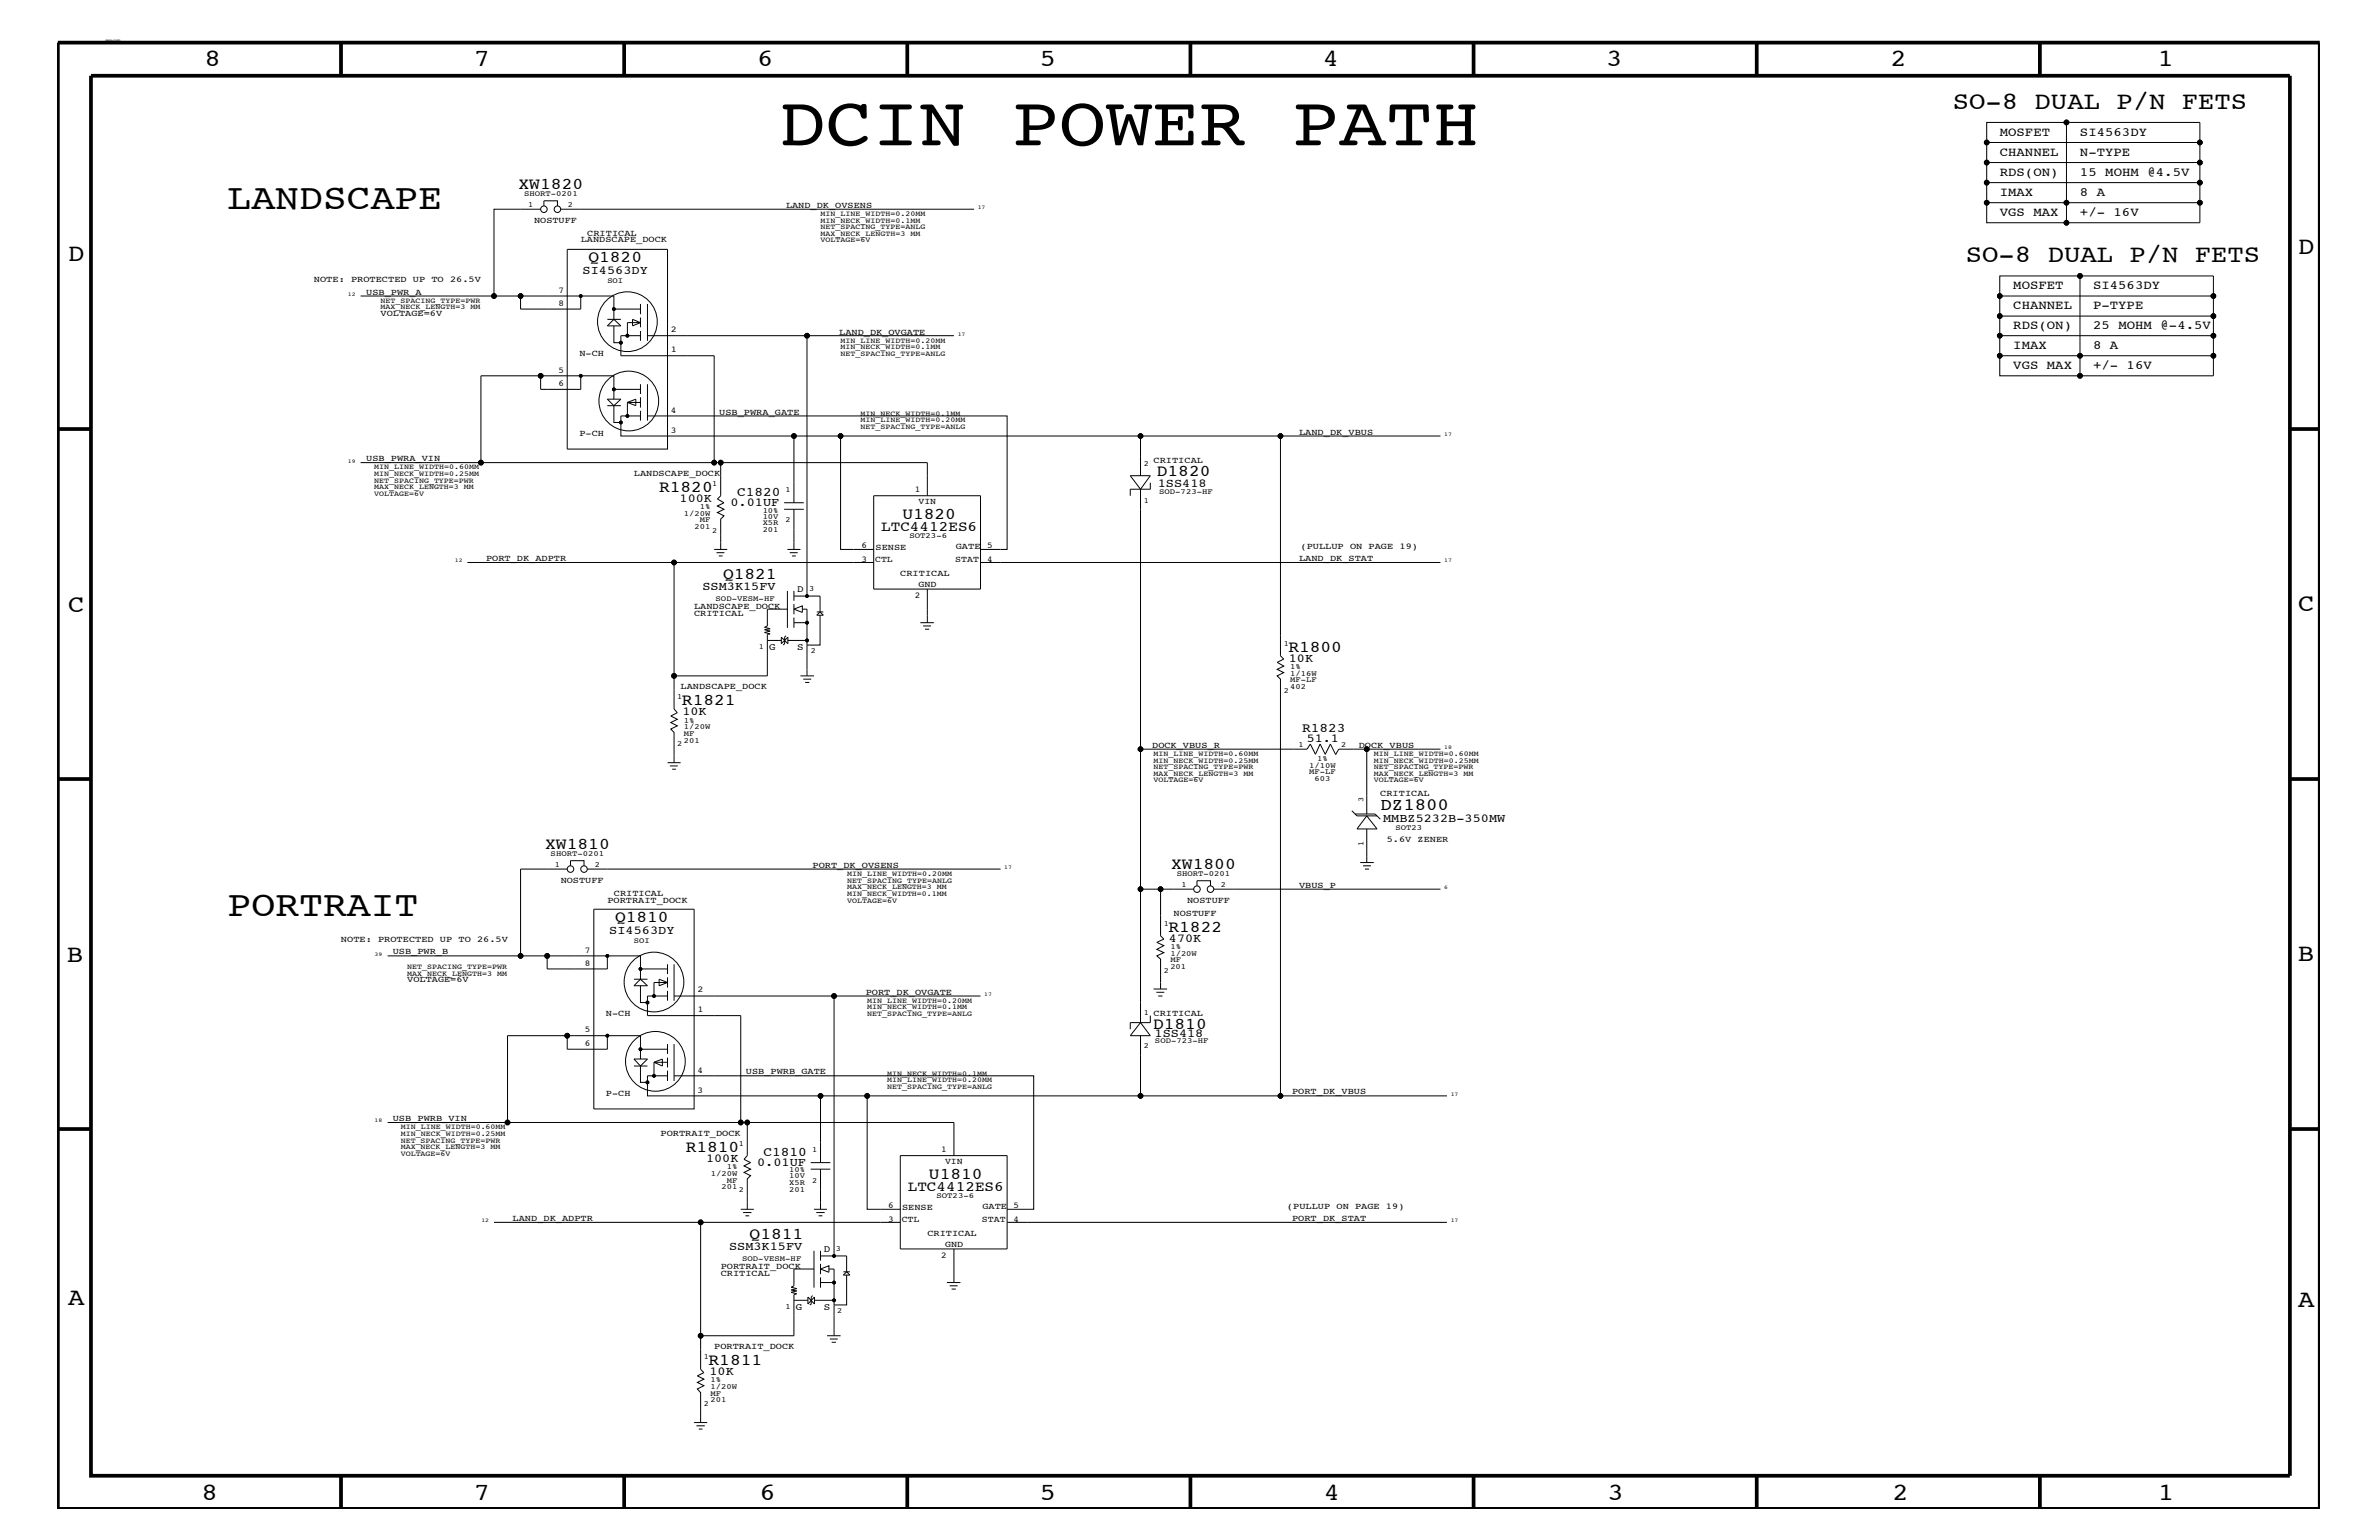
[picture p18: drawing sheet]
<svg xmlns="http://www.w3.org/2000/svg" width="432mm" height="279mm" viewBox="0 0 432 279" stroke-linecap="round" stroke-linejoin="round" font-family="sans-serif">
<defs><g id="words">
<text font-size="12.8" x="141.4" y="26.4">DCIN POWER PATH</text>
<g font-size="6.5">
<text x="41.3" y="38">LANDSCAPE</text>
<text x="41.3" y="166.1">PORTRAIT</text>
</g>
<g font-size="4.5">
<text x="37.1" y="12">8</text>
<text x="86" y="12">7</text>
<text x="137.4" y="12">6</text>
<text x="188.7" y="12">5</text>
<text x="240.1" y="12">4</text>
<text x="291.5" y="12">3</text>
<text x="343.2" y="12">2</text>
<text x="391.6" y="12">1</text>
<text x="354.5" y="19.8">SO-8 DUAL P/N FETS</text>
<text x="12.4" y="47.3">D</text>
<text x="356.8" y="47.6">SO-8 DUAL P/N FETS</text>
<text x="417.2" y="46.2">D</text>
<text x="12.4" y="111">C</text>
<text x="417.2" y="110.8">C</text>
<text x="12.1" y="174.5">B</text>
<text x="417.1" y="174.4">B</text>
<text x="12.4" y="236.8">A</text>
<text x="417.2" y="237.2">A</text>
<text x="36.6" y="272.1">8</text>
<text x="86" y="272.1">7</text>
<text x="137.8" y="272.1">6</text>
<text x="188.7" y="272.1">5</text>
<text x="240.3" y="272.1">4</text>
<text x="291.8" y="272.1">3</text>
<text x="343.5" y="272.1">2</text>
<text x="391.7" y="272.1">1</text>
</g>
<text font-size="3.1" x="250.6" y="146.9">DZ1800</text>
<g font-size="3">
<text x="94.1" y="34.2">XW1820</text>
<text x="106.8" y="47.6">Q1820</text>
<text x="119.6" y="89.3">R1820</text>
<text x="210" y="86.3">D1820</text>
<text x="163.8" y="94.2">U1820</text>
<text x="131.2" y="105.1">Q1821</text>
<text x="233.8" y="118.3">R1800</text>
<text x="123.8" y="128">R1821</text>
<text x="98.9" y="154">XW1810</text>
<text x="212.6" y="157.6">XW1800</text>
<text x="111.6" y="167.3">Q1810</text>
<text x="212.1" y="169">R1822</text>
<text x="209.3" y="186.7">D1810</text>
<text x="124.5" y="209">R1810</text>
<text x="168.6" y="213.9">U1810</text>
<text x="136.1" y="224.8">Q1811</text>
<text x="128.6" y="247.7">R1811</text>
</g>
<g font-size="2.6">
<text x="159.9" y="96.3">LTC4412ES6</text>
<text x="164.8" y="216">LTC4412ES6</text>
</g>
<g font-size="2.4">
<text x="133.8" y="89.9">C1820</text>
<text x="236.3" y="132.9">R1823</text>
<text x="138.6" y="209.7">C1810</text>
</g>
<g font-size="2.3">
<text x="363" y="28.3">CHANNEL</text>
<text x="363" y="24.7">MOSFET</text>
<text x="377.5" y="28.3">N-TYPE</text>
<text x="377.5" y="24.7">SI4563DY</text>
<text x="363" y="31.9">RDS(ON)</text>
<text x="363" y="35.5">IMAX</text>
<text x="377.5" y="35.5">8 A</text>
<text x="377.5" y="31.9">15 MOHM @4.5V</text>
<text x="363" y="39.1">VGS MAX</text>
<text x="377.5" y="39.1">+/- 16V</text>
<text x="365.4" y="52.4">MOSFET</text>
<text x="379.9" y="52.4">SI4563DY</text>
<text x="365.4" y="56.1">CHANNEL</text>
<text x="365.4" y="59.7">RDS(ON)</text>
<text x="379.9" y="59.7">25 MOHM @-4.5V</text>
<text x="379.9" y="56.1">P-TYPE</text>
<text x="365.4" y="63.4">IMAX</text>
<text x="379.9" y="63.4">8 A</text>
<text x="365.4" y="67">VGS MAX</text>
<text x="379.9" y="67">+/- 16V</text>
</g>
<g font-size="2.2">
<text x="105.7" y="49.7">SI4563DY</text>
<text x="210.1" y="88.3">1SS418</text>
<text x="123.4" y="91">100K</text>
<text x="132.6" y="91.8">0.01UF</text>
<text x="127.5" y="107">SSM3K15FV</text>
<text x="233.9" y="120.1">10K</text>
<text x="123.9" y="129.7">10K</text>
<text x="237.2" y="134.6">51.1</text>
<text x="251" y="149.2">MMBZ5232B-350MW</text>
<text x="110.6" y="169.4">SI4563DY</text>
<text x="212.2" y="170.9">470K</text>
<text x="209.5" y="188.2">1SS418</text>
<text x="128.2" y="210.8">100K</text>
<text x="137.4" y="211.5">0.01UF</text>
<text x="132.3" y="226.8">SSM3K15FV</text>
<text x="128.8" y="249.5">10K</text>
</g>
<g font-size="1.8">
<text x="144.7" y="107.4">D</text>
<text x="139.6" y="117.9">G</text>
<text x="144.7" y="117.9">S</text>
<text x="149.5" y="227.1">D</text>
<text x="144.4" y="237.6">G</text>
<text x="149.5" y="237.6">S</text>
</g>
<g font-size="1.6">
<text x="96.9" y="40.4">NOSTUFF</text>
<text x="142.7" y="37.7">LAND_DK_OVSENS</text>
<text x="105.4" y="44">LANDSCAPE_DOCK</text>
<text x="106.6" y="42.8">CRITICAL</text>
<text x="57" y="51.3">NOTE: PROTECTED UP TO 26.5V</text>
<text x="66.5" y="53.5">USB_PWR_A</text>
<text x="101.3" y="53.1">7</text>
<text x="69.1" y="57.3">VOLTAGE=6V</text>
<text x="101.3" y="55.5">8</text>
<text x="105.2" y="64.5">N-CH</text>
<text x="121.8" y="60.3">2</text>
<text x="121.8" y="64">1</text>
<text x="152.3" y="60.7">LAND_DK_OVGATE</text>
<text x="101.3" y="67.6">5</text>
<text x="101.3" y="70">6</text>
<text x="121.8" y="74.9">4</text>
<text x="130.6" y="75.2">USB_PWRA_GATE</text>
<text x="66.5" y="83.7">USB_PWRA_VIN</text>
<text x="105.2" y="79.1">P-CH</text>
<text x="121.8" y="78.5">3</text>
<text x="209.4" y="83.9">CRITICAL</text>
<text x="235.8" y="78.9">LAND_DK_VBUS</text>
<text x="115.1" y="86.3">LANDSCAPE_DOCK</text>
<text x="166" y="89.3">1</text>
<text x="166.7" y="91.4">VIN</text>
<text x="88.2" y="101.8">PORT_DK_ADPTR</text>
<text x="156.4" y="99.5">6</text>
<text x="156.4" y="102">3</text>
<text x="158.9" y="99.8">SENSE</text>
<text x="173.5" y="99.7">GATE</text>
<text x="179.2" y="102">4</text>
<text x="179.2" y="99.5">5</text>
<text x="235.8" y="101.8">LAND_DK_STAT</text>
<text x="236.1" y="99.7">(PULLUP ON PAGE 19)</text>
<text x="158.8" y="102.1">CTL</text>
<text x="163.4" y="104.5">CRITICAL</text>
<text x="166.7" y="106.5">GND</text>
<text x="173.4" y="102.1">STAT</text>
<text x="126" y="111.7">CRITICAL</text>
<text x="126" y="110.5">LANDSCAPE_DOCK</text>
<text x="166" y="108.6">2</text>
<text x="123.5" y="125.1">LANDSCAPE_DOCK</text>
<text x="209.1" y="135.7">DOCK_VBUS_R</text>
<text x="246.6" y="135.7">DOCK_VBUS</text>
<text x="250.5" y="144.4">CRITICAL</text>
<text x="251.7" y="152.9">5.6V ZENER</text>
<text x="101.8" y="160.1">NOSTUFF</text>
<text x="147.5" y="157.4">PORT_DK_OVSENS</text>
<text x="235.8" y="161.1">VBUS_P</text>
<text x="110.2" y="163.8">PORTRAIT_DOCK</text>
<text x="111.4" y="162.5">CRITICAL</text>
<text x="213" y="166.1">NOSTUFF</text>
<text x="215.5" y="163.8">NOSTUFF</text>
<text x="61.9" y="171">NOTE: PROTECTED UP TO 26.5V</text>
<text x="71.3" y="173.2">USB_PWR_B</text>
<text x="106.2" y="172.8">7</text>
<text x="73.9" y="178.3">VOLTAGE=6V</text>
<text x="106.2" y="175.2">8</text>
<text x="110" y="184.3">N-CH</text>
<text x="126.6" y="180">2</text>
<text x="126.6" y="183.7">1</text>
<text x="157.1" y="180.5">PORT_DK_OVGATE</text>
<text x="106.2" y="187.3">5</text>
<text x="106.2" y="189.8">6</text>
<text x="126.6" y="194.6">4</text>
<text x="135.4" y="194.9">USB_PWRB_GATE</text>
<text x="71.3" y="203.4">USB_PWRB_VIN</text>
<text x="110" y="198.8">P-CH</text>
<text x="126.6" y="198.2">3</text>
<text x="234.5" y="198.6">PORT_DK_VBUS</text>
<text x="119.9" y="206.1">PORTRAIT_DOCK</text>
<text x="170.9" y="209">1</text>
<text x="171.5" y="211.2">VIN</text>
<text x="93" y="221.5">LAND_DK_ADPTR</text>
<text x="161.2" y="219.2">6</text>
<text x="161.2" y="221.7">3</text>
<text x="163.7" y="221.8">CTL</text>
<text x="163.7" y="219.5">SENSE</text>
<text x="178.2" y="221.8">STAT</text>
<text x="178.3" y="219.4">GATE</text>
<text x="184" y="221.7">4</text>
<text x="184" y="219.2">5</text>
<text x="233.6" y="219.4">(PULLUP ON PAGE 19)</text>
<text x="234.5" y="221.5">PORT_DK_STAT</text>
<text x="168.3" y="224.2">CRITICAL</text>
<text x="171.5" y="226.2">GND</text>
<text x="130.8" y="231.5">CRITICAL</text>
<text x="130.8" y="230.2">PORTRAIT_DOCK</text>
<text x="170.9" y="228.3">2</text>
<text x="129.6" y="244.8">PORTRAIT_DOCK</text>
</g>
<g font-size="1.4">
<text x="95.1" y="35.5">SHORT-0201</text>
<text x="95.9" y="37.6">1</text>
<text x="103.1" y="37.6">2</text>
<text x="148.9" y="41.6">NET_SPACING_TYPE=ANLG</text>
<text x="148.9" y="39.1">MIN_LINE_WIDTH=0.20MM</text>
<text x="148.9" y="40.4">MIN_NECK_WIDTH=0.1MM</text>
<text x="148.9" y="42.8">MAX_NECK_LENGTH=3 MM</text>
<text x="148.9" y="44">VOLTAGE=6V</text>
<text x="110.2" y="51.4">SOI</text>
<text x="69.1" y="54.9">NET_SPACING_TYPE=PWR</text>
<text x="69.1" y="56.1">MAX_NECK_LENGTH=3 MM</text>
<text x="152.6" y="63.4">MIN_NECK_WIDTH=0.1MM</text>
<text x="152.6" y="64.5">NET_SPACING_TYPE=ANLG</text>
<text x="152.6" y="62.2">MIN_LINE_WIDTH=0.20MM</text>
<text x="156.2" y="75.5">MIN_NECK_WIDTH=0.1MM</text>
<text x="156.2" y="76.7">MIN_LINE_WIDTH=0.20MM</text>
<text x="156.2" y="77.8">NET_SPACING_TYPE=ANLG</text>
<text x="67.9" y="88.8">MAX_NECK_LENGTH=3 MM</text>
<text x="67.9" y="89.9">VOLTAGE=6V</text>
<text x="67.9" y="87.6">NET_SPACING_TYPE=PWR</text>
<text x="67.9" y="85.1">MIN_LINE_WIDTH=0.60MM</text>
<text x="67.9" y="86.3">MIN_NECK_WIDTH=0.25MM</text>
<text x="129.3" y="88.2">1</text>
<text x="142.6" y="89.4">1</text>
<text x="207.6" y="84.5">2</text>
<text x="210.4" y="89.7">SOD-723-HF</text>
<text x="124.1" y="93.6">1/20W</text>
<text x="127" y="92.4">1%</text>
<text x="127" y="94.8">MF</text>
<text x="138.4" y="93">10%</text>
<text x="138.4" y="95.3">X5R</text>
<text x="138.4" y="94.1">10V</text>
<text x="142.6" y="94.8">2</text>
<text x="207.6" y="91.2">1</text>
<text x="126.1" y="96">201</text>
<text x="129.3" y="96.6">2</text>
<text x="138.4" y="96.5">201</text>
<text x="165.1" y="97.6">SOT23-6</text>
<text x="146.9" y="107.3">3</text>
<text x="129.9" y="109">SOD-VESM-HF</text>
<text x="137.8" y="117.8">1</text>
<text x="147.1" y="118.5">2</text>
<text x="233" y="117.2">1</text>
<text x="233" y="125.7">2</text>
<text x="234.2" y="125.1">402</text>
<text x="234.2" y="121.4">1%</text>
<text x="234.2" y="123.8">MF-LF</text>
<text x="234.2" y="122.6">1/16W</text>
<text x="122.9" y="126.9">1</text>
<text x="124.1" y="131.1">1%</text>
<text x="122.9" y="135.3">2</text>
<text x="124.1" y="133.5">MF</text>
<text x="124.1" y="132.3">1/20W</text>
<text x="124.1" y="134.7">201</text>
<text x="209.4" y="137.1">MIN_LINE_WIDTH=0.60MM</text>
<text x="235.7" y="135.6">1</text>
<text x="243.4" y="135.6">2</text>
<text x="249.3" y="137.1">MIN_LINE_WIDTH=0.60MM</text>
<text x="209.4" y="138.4">MIN_NECK_WIDTH=0.25MM</text>
<text x="209.4" y="141.9">VOLTAGE=6V</text>
<text x="209.4" y="140.7">MAX_NECK_LENGTH=3 MM</text>
<text x="209.4" y="139.6">NET_SPACING_TYPE=PWR</text>
<text x="237.6" y="139.3">1/10W</text>
<text x="237.6" y="140.5">MF-LF</text>
<text x="238.6" y="141.8">603</text>
<text x="239.1" y="138.1">1%</text>
<text x="249.3" y="139.6">NET_SPACING_TYPE=PWR</text>
<text x="249.3" y="140.7">MAX_NECK_LENGTH=3 MM</text>
<text x="249.3" y="141.9">VOLTAGE=6V</text>
<text x="249.3" y="138.4">MIN_NECK_WIDTH=0.25MM</text>
<text x="247.5" y="145.6" transform="rotate(-90 247.5 145.6)">3</text>
<text x="99.9" y="155.3">SHORT-0201</text>
<text x="247.5" y="153.4" transform="rotate(-90 247.5 153.4)">1</text>
<text x="253.3" y="150.7">SOT23</text>
<text x="100.7" y="157.3">1</text>
<text x="108" y="157.3">2</text>
<text x="153.8" y="161.3">MAX_NECK_LENGTH=3 MM</text>
<text x="153.8" y="160.1">NET_SPACING_TYPE=ANLG</text>
<text x="153.8" y="158.9">MIN_LINE_WIDTH=0.20MM</text>
<text x="213.6" y="158.9">SHORT-0201</text>
<text x="214.4" y="161">1</text>
<text x="221.6" y="161">2</text>
<text x="153.8" y="162.5">MIN_NECK_WIDTH=0.1MM</text>
<text x="153.8" y="163.8">VOLTAGE=6V</text>
<text x="115.1" y="171.1">SOI</text>
<text x="211.2" y="168">1</text>
<text x="212.4" y="173.4">1/20W</text>
<text x="212.4" y="172.2">1%</text>
<text x="73.9" y="175.8">NET_SPACING_TYPE=PWR</text>
<text x="73.9" y="177.1">MAX_NECK_LENGTH=3 MM</text>
<text x="211.2" y="176.5">2</text>
<text x="212.4" y="174.6">MF</text>
<text x="212.4" y="175.8">201</text>
<text x="157.4" y="184.3">NET_SPACING_TYPE=ANLG</text>
<text x="157.4" y="181.9">MIN_LINE_WIDTH=0.20MM</text>
<text x="157.4" y="183.1">MIN_NECK_WIDTH=0.1MM</text>
<text x="207.6" y="184.1">1 CRITICAL</text>
<text x="207.6" y="190.1">2</text>
<text x="209.6" y="189.3">SOD-723-HF</text>
<text x="161" y="196.4">MIN_LINE_WIDTH=0.20MM</text>
<text x="161" y="197.6">NET_SPACING_TYPE=ANLG</text>
<text x="161" y="195.2">MIN_NECK_WIDTH=0.1MM</text>
<text x="72.7" y="204.8">MIN_LINE_WIDTH=0.60MM</text>
<text x="72.7" y="206.1">MIN_NECK_WIDTH=0.25MM</text>
<text x="72.7" y="207.3">NET_SPACING_TYPE=PWR</text>
<text x="72.7" y="208.5">MAX_NECK_LENGTH=3 MM</text>
<text x="72.7" y="209.7">VOLTAGE=6V</text>
<text x="134.1" y="207.9">1</text>
<text x="147.4" y="209.1">1</text>
<text x="129" y="213.3">1/20W</text>
<text x="131" y="215.8">201</text>
<text x="131.9" y="212.1">1%</text>
<text x="131.9" y="214.6">MF</text>
<text x="143.3" y="212.7">10%</text>
<text x="143.3" y="213.8">10V</text>
<text x="143.3" y="215">X5R</text>
<text x="147.4" y="214.6">2</text>
<text x="134.1" y="216.4">2</text>
<text x="143.3" y="216.3">201</text>
<text x="170" y="217.3">SOT23-6</text>
<text x="151.7" y="227">3</text>
<text x="134.7" y="228.7">SOD-VESM-HF</text>
<text x="142.6" y="237.5">1</text>
<text x="152" y="238.3">2</text>
<text x="127.8" y="246.6">1</text>
<text x="128.9" y="250.8">1%</text>
<text x="128.9" y="252">1/20W</text>
<text x="127.8" y="255">2</text>
<text x="128.9" y="254.5">201</text>
<text x="128.9" y="253.3">MF</text>
</g>
<g font-size="1">
<text x="19.1" y="7.7">TRUE</text>
<text x="177.5" y="38">17</text>
<text x="63.2" y="53.7">12</text>
<text x="173.8" y="60.9">17</text>
<text x="63.2" y="83.9">19</text>
<text x="262.1" y="79.1">17</text>
<text x="82.5" y="102.1">12</text>
<text x="262.1" y="102.1">17</text>
<text x="262.1" y="135.9">18</text>
<text x="182.3" y="157.7">17</text>
<text x="262.1" y="161.3">6</text>
<text x="68" y="173.4">39</text>
<text x="178.6" y="180.7">17</text>
<text x="68" y="203.7">18</text>
<text x="263.3" y="198.8">17</text>
<text x="87.4" y="221.8">12</text>
<text x="263.3" y="221.8">17</text>
</g>
</g></defs>
<g fill="none" stroke="#000" stroke-width=".18">
<path d="M98.1 38h-8.4v15.7h4.8M98.7 37.4v-1h2.5v1M101.8 38h75M360.6 29.5h38.7v3.6M360.6 29.5v3.6h38.7v3.7M360.6 36.8v3.6h14.5M360.6 25.9v3.6M360.6 33.1v3.7M375.1 36.8h24.2v3.6h-24.2zM375.1 22.2v14.6h-14.5M399.3 25.9h-38.7v-3.7h38.7v7.3M65.4 53.7h24.3"/>
<path d="M103 45.2h18.2v36.3h-18.2zM105.4 53.7v2.4h-10.9v-2.4h16.9v4.2l-1.2 1.2h2.5l-1.3-1.2M110.2 57.9h2.5M111.4 59.1v3.1h1.3M111.4 56.1h4.8M114.8 57.9l1.4 .6-1.4 .6zM116.2 58.5h-2.3v2.4M116.2 55.1v1.9M116.2 57.6v1.8M117.5 55.1v6.7M363 57.3v3.6h38.7v3.6M363 53.7v3.6"/>
<path d="M363 57.3h38.7v3.6M377.5 50.1v14.4h-14.5M401.7 53.7h-38.7v-3.6h38.7v7.2M105.4 68.2v2.4h-7.3v-2.4h13.3v4.2M110.2 73.6h2.5M110.2 72.4h2.5l-1.3 1.2zM111.4 73.6v3.1h1.3M111.4 70.6h4.8M113.9 73v2.5M113.9 73h2.3M113.9 73l1.5-.6v1.2zM116.2 60.9h-3.5v3.6h16.9v19.4h-42.3v-15.7h10.8"/>
<path d="M116.2 60.1v1.7M116.2 69.7v1.8M116.2 72.1v1.8M116.2 74.5v1.8M116.2 75.5h-3.5v3.6h31.4M117.5 75.5h65.3v24.2h-4.8M117.5 60.9h29v47.2M117.5 69.7v6.6M146.5 60.9h26.6M152.6 79.1h-8.5v12.1M207 79.1h54.5M232.4 79.1v39.9l.6 .6-1.2 .6 1.2 .6-1.2 .6 1.2 .6-1.2 .6 .6 .6v75.6"/>
<path d="M363 64.5v3.7h14.5M363 60.9v3.6M377.5 64.5h24.2v3.7h-24.2zM65.4 83.9h21.9M129.6 83.9h1.2M129.6 99.7h2.4M142.3 91.2h3.6M142.3 92.4h3.6M142.9 99.7h2.4M144.1 92.4v7.3M158.6 89.9h19.4v17h-19.4zM168.3 89.9v-6h-37.5v6l-.6 .6 1.2 .7-1.2 .6 1.2 .6-1.2 .6 1.2 .6-.6 .6v5.5"/>
<path d="M205.1 86.3h3.7l-1.8 2.5zM207 86.3v-7.2h-54.4v20.6h6M207 88.8v72.5M208.8 87.6v1.2h-3.7v1.1M84.8 102.1h73.8M122.3 102.1v20.5M130 100.3h1.5M130.5 100.9h.6M139.3 116.2h2.5M141.8 115.6l1.2 1.2v-1.2l-1.2 1.2zM142.7 115.3l-.3 .3v1.2l-.2 .2M142.9 110.5h-3.6v3.1l-.5 .2 1 .3-1 .1 1 .3-1 .3 1 .2-.5 .1v7.5h-17v6l.6 .7-1.1 .6 1.1 .6-1.1 .6 1.1 .6-1.1 .6 .5 .6v5.5"/>
<path d="M142.9 107.2v6.7M143 116.2h3.5M143.3 100.3h1.5M143.8 100.9h.6M144.1 110.5l1.5-.6v1.2zM144.1 113h2.4M144.1 107.2v1.8M144.1 109.6v1.8M144.1 112v1.9M144.1 108.1h4.7v2.9M145.6 110.5h.9v12.1M148.3 111h1.1"/>
<path d="M148.3 111.6l.5-.6 .6 .6zM148.8 111.6v5.4h-2.3M167 113h2.5M167.6 113.6h1.4M167.9 114.2h.8M168.3 106.9v6.1M178 102.1h83.5M121.2 138.4h2.3M121.6 139h1.4M122 139.6h.7M145.3 122.6h2.4M145.8 123.2h1.4"/>
<path d="M146.1 123.8h.8M207 135.9h30.2l.6-.9 1 1.8 .8-1.8 .9 1.8 1-1.8 .9 1.8M248.1 135.9h-5.1l-.6 1M261.5 135.9h-13.4v11.8M103 157.7h-8.5v15.7h21.7v4.3l-1.1 1.1h2.4l-1.3-1.1M103.5 157.1v-.9h2.5v.9M106.6 157.7h75M245.4 147.1l.9 .9h3.6M246 147.7h3.6l.9 .9M246.9 156.5h2.4M247.4 157.1h1.4M247.7 157.7h.8"/>
<path d="M248.1 148l1.8 2.4h-3.6zM248.1 150.4v6.1M70.4 173.4h24.1M99.3 173.4v2.4h10.9v-2.4M107.8 165h18.2v36.2h-18.2zM115.1 177.7h2.4M116.2 178.8v3.1h1.3M116.2 175.8h5M119.6 177.7l1.6 .6-1.6 .5zM121.2 178.3h-2.5v2.4M121.2 174.9v1.8M121.2 177.3v1.9"/>
<path d="M121.2 179.8v1.8M122.3 174.9v6.7M209.4 179.4h2.4M210.7 161.3h-3.7v24.2l-1.9 2.4h3.7l-1.8-2.4M216.7 161.3h-6v8.5l.5 .6-1.2 .6 1.2 .6-1.2 .6 1.2 .6-1.2 .6 .7 .6v5.4M217.3 160.7v-.9h2.4v.9M220.3 161.3h41.2M110.2 187.9v2.5h-7.2v-2.5h13.2v4.2M115.1 193.4h2.4M115.1 192.1h2.4l-1.3 1.3zM116.2 193.4v3h1.3M116.2 190.4h5"/>
<path d="M118.7 192.7l1.5-.6v1.3zM118.7 192.7v2.5M118.7 192.7h2.5M121.2 195.2h-3.7v3.6h39.9M121.2 180.7h-3.7v3.6h17v19.4h-42.4v-15.8h10.9M121.2 189.4v1.8M121.2 191.9v1.8M121.2 194.3v1.8M122.3 180.7h29.1v47.2M122.3 195.2h65.3v24.2h-4.8M122.3 189.4v6.7M148.9 198.8v12.1"/>
<path d="M151.4 180.7h26.6M207 187.9v10.9h-49.6v20.6h6M207 198.8h55.6M208.8 184.3v1.2h-3.7v1.2M209.9 180h1.4M210.2 180.7h.8M70.4 203.7h21.7M134.5 203.7h1.1M134.5 219.4h2.3M134.9 220h1.5M147.2 212.1h3.5M147.2 210.9h3.5"/>
<path d="M147.7 219.4h2.4M148.2 220h1.5M148.9 212.1v7.3M163.4 209.7h19.4v16.9h-19.4zM173.1 209.7v-6h-37.5v6l-.6 .6 1.2 .6-1.2 .6 1.2 .6-1.2 .6 1.2 .6-.6 .6v5.5M89.7 221.8h73.7M127.2 221.8v20.5M135.3 220.6h.7M144.1 235.9h2.5M146.6 235.3v1.3l1.2-1.3v1.3zM147.5 235.1l-.3 .2v1.3l-.2 .2M147.7 226.9v6.7"/>
<path d="M147.7 230.2h-3.6v3.1l-.5 .2 1 .3-1 .2 1 .2-1 .3 1 .2-.5 .2v7.4h-16.9v6.1l.6 .6-1.2 .6 1.2 .6-1.2 .6 1.2 .6-1.2 .6 .6 .7v5.4M147.8 235.9h3.6M148.6 220.6h.7M148.9 230.2l1.6-.6v1.2zM148.9 232.7h2.5M148.9 226.9v1.8M148.9 229.3v1.9M148.9 231.8v1.8M148.9 227.9h4.8v2.8M150.5 230.2h.9v12.1M153.1 231.3l.6-.6 .6 .6zM153.1 230.7h1.2"/>
<path d="M153.7 231.3v5.5h-2.3M171.9 232.7h2.4M172.4 233.3h1.4M172.7 233.9h.8M173.1 226.6v6.1M182.8 221.8h79.8M126 258.1h2.4M126.4 258.7h1.5M126.8 259.3h.7M150.1 242.3h2.5M150.6 242.9h1.5M151 243.5h.7"/>
<circle cx="98.7" cy="38" r=".59"/>
<circle cx="101.2" cy="38" r=".59"/>
<circle cx="360.6" cy="36.8" r=".42"/>
<circle cx="360.6" cy="25.9" r=".42"/>
<circle cx="360.6" cy="29.5" r=".42"/>
<circle cx="360.6" cy="33.1" r=".42"/>
<circle cx="375.1" cy="36.8" r=".42"/>
<circle cx="375.1" cy="22.2" r=".42"/>
<circle cx="399.3" cy="29.5" r=".42"/>
<circle cx="399.3" cy="33.1" r=".42"/>
<circle cx="399.3" cy="36.8" r=".42"/>
<circle cx="399.3" cy="25.9" r=".42"/>
<circle cx="89.7" cy="53.7" r=".42"/>
<circle cx="94.5" cy="53.7" r=".42"/>
<circle cx="105.4" cy="53.7" r=".25"/>
<circle cx="111.4" cy="56.1" r=".25"/>
<circle cx="113.9" cy="58.4" r="5.4"/>
<circle cx="363" cy="57.3" r=".42"/>
<circle cx="363" cy="53.7" r=".42"/>
<circle cx="375.1" cy="40.4" r=".42"/>
<circle cx="377.5" cy="50.1" r=".42"/>
<circle cx="401.7" cy="53.7" r=".42"/>
<circle cx="401.7" cy="57.3" r=".42"/>
<circle cx="98.1" cy="68.2" r=".42"/>
<circle cx="105.4" cy="68.2" r=".25"/>
<circle cx="111.4" cy="70.6" r=".25"/>
<circle cx="112.7" cy="62.2" r=".25"/>
<circle cx="112.7" cy="76.7" r=".25"/>
<circle cx="113.9" cy="75.5" r=".25"/>
<circle cx="113.9" cy="60.9" r=".25"/>
<circle cx="114.1" cy="72.8" r="5.4"/>
<circle cx="144.1" cy="79.1" r=".42"/>
<circle cx="146.5" cy="60.9" r=".42"/>
<circle cx="152.6" cy="79.1" r=".42"/>
<circle cx="207" cy="79.1" r=".42"/>
<circle cx="232.4" cy="79.1" r=".42"/>
<circle cx="363" cy="60.9" r=".42"/>
<circle cx="363" cy="64.5" r=".42"/>
<circle cx="377.5" cy="68.2" r=".42"/>
<circle cx="377.5" cy="64.5" r=".42"/>
<circle cx="401.7" cy="60.9" r=".42"/>
<circle cx="401.7" cy="64.5" r=".42"/>
<circle cx="87.3" cy="83.9" r=".42"/>
<circle cx="129.6" cy="83.9" r=".42"/>
<circle cx="130.8" cy="83.9" r=".42"/>
<circle cx="122.3" cy="102.1" r=".42"/>
<circle cx="146.5" cy="108.1" r=".25"/>
<circle cx="146.5" cy="113" r=".25"/>
<circle cx="146.5" cy="116.2" r=".25"/>
<circle cx="122.3" cy="122.6" r=".42"/>
<circle cx="207" cy="135.9" r=".42"/>
<circle cx="248.1" cy="135.9" r=".42"/>
<circle cx="103.5" cy="157.7" r=".59"/>
<circle cx="106" cy="157.7" r=".59"/>
<circle cx="94.5" cy="173.4" r=".42"/>
<circle cx="99.3" cy="173.4" r=".42"/>
<circle cx="110.2" cy="173.4" r=".25"/>
<circle cx="116.2" cy="175.8" r=".25"/>
<circle cx="118.7" cy="178.2" r="5.4"/>
<circle cx="207" cy="161.3" r=".42"/>
<circle cx="210.7" cy="161.3" r=".42"/>
<circle cx="217.3" cy="161.3" r=".59"/>
<circle cx="219.7" cy="161.3" r=".59"/>
<circle cx="103" cy="187.9" r=".42"/>
<circle cx="110.2" cy="187.9" r=".25"/>
<circle cx="116.2" cy="190.4" r=".25"/>
<circle cx="117.5" cy="196.4" r=".25"/>
<circle cx="117.5" cy="181.9" r=".25"/>
<circle cx="118.7" cy="195.2" r=".25"/>
<circle cx="118.7" cy="180.7" r=".25"/>
<circle cx="119" cy="192.6" r="5.4"/>
<circle cx="148.9" cy="198.8" r=".42"/>
<circle cx="151.4" cy="180.7" r=".42"/>
<circle cx="157.4" cy="198.8" r=".42"/>
<circle cx="207" cy="198.8" r=".42"/>
<circle cx="232.4" cy="198.8" r=".42"/>
<circle cx="92.1" cy="203.7" r=".42"/>
<circle cx="134.5" cy="203.7" r=".42"/>
<circle cx="135.6" cy="203.7" r=".42"/>
<circle cx="127.2" cy="221.8" r=".42"/>
<circle cx="151.4" cy="235.9" r=".25"/>
<circle cx="151.4" cy="232.7" r=".25"/>
<circle cx="151.4" cy="227.9" r=".25"/>
<circle cx="127.2" cy="242.3" r=".42"/>
</g>
<g fill="#000">
<circle cx="360.6" cy="33.1" r=".42"/>
<circle cx="360.6" cy="36.8" r=".42"/>
<circle cx="360.6" cy="29.5" r=".42"/>
<circle cx="360.6" cy="25.9" r=".42"/>
<circle cx="375.1" cy="36.8" r=".42"/>
<circle cx="375.1" cy="22.2" r=".42"/>
<circle cx="399.3" cy="29.5" r=".42"/>
<circle cx="399.3" cy="33.1" r=".42"/>
<circle cx="399.3" cy="36.8" r=".42"/>
<circle cx="399.3" cy="25.9" r=".42"/>
<circle cx="89.7" cy="53.7" r=".42"/>
<circle cx="94.5" cy="53.7" r=".42"/>
<circle cx="105.4" cy="53.7" r=".25"/>
<circle cx="111.4" cy="56.1" r=".25"/>
<circle cx="363" cy="53.7" r=".42"/>
<circle cx="363" cy="57.3" r=".42"/>
<circle cx="375.1" cy="40.4" r=".42"/>
<circle cx="377.5" cy="50.1" r=".42"/>
<circle cx="401.7" cy="53.7" r=".42"/>
<circle cx="401.7" cy="57.3" r=".42"/>
<circle cx="98.1" cy="68.2" r=".42"/>
<circle cx="105.4" cy="68.2" r=".25"/>
<circle cx="111.4" cy="70.6" r=".25"/>
<circle cx="112.7" cy="62.2" r=".25"/>
<circle cx="112.7" cy="76.7" r=".25"/>
<circle cx="113.9" cy="60.9" r=".25"/>
<circle cx="113.9" cy="75.5" r=".25"/>
<circle cx="144.1" cy="79.1" r=".42"/>
<circle cx="146.5" cy="60.9" r=".42"/>
<circle cx="152.6" cy="79.1" r=".42"/>
<circle cx="207" cy="79.1" r=".42"/>
<circle cx="232.4" cy="79.1" r=".42"/>
<circle cx="363" cy="60.9" r=".42"/>
<circle cx="363" cy="64.5" r=".42"/>
<circle cx="377.5" cy="68.2" r=".42"/>
<circle cx="377.5" cy="64.5" r=".42"/>
<circle cx="401.7" cy="60.9" r=".42"/>
<circle cx="401.7" cy="64.5" r=".42"/>
<circle cx="87.3" cy="83.9" r=".42"/>
<circle cx="129.6" cy="83.9" r=".42"/>
<circle cx="130.8" cy="83.9" r=".42"/>
<circle cx="122.3" cy="102.1" r=".42"/>
<circle cx="146.5" cy="113" r=".25"/>
<circle cx="146.5" cy="108.1" r=".25"/>
<circle cx="146.5" cy="116.2" r=".25"/>
<circle cx="122.3" cy="122.6" r=".42"/>
<circle cx="207" cy="135.9" r=".42"/>
<circle cx="248.1" cy="135.9" r=".42"/>
<circle cx="94.5" cy="173.4" r=".42"/>
<circle cx="99.3" cy="173.4" r=".42"/>
<circle cx="110.2" cy="173.4" r=".25"/>
<circle cx="116.2" cy="175.8" r=".25"/>
<circle cx="207" cy="161.3" r=".42"/>
<circle cx="210.7" cy="161.3" r=".42"/>
<circle cx="103" cy="187.9" r=".42"/>
<circle cx="110.2" cy="187.9" r=".25"/>
<circle cx="116.2" cy="190.4" r=".25"/>
<circle cx="117.5" cy="196.4" r=".25"/>
<circle cx="117.5" cy="181.9" r=".25"/>
<circle cx="118.7" cy="195.2" r=".25"/>
<circle cx="118.7" cy="180.7" r=".25"/>
<circle cx="148.9" cy="198.8" r=".42"/>
<circle cx="151.4" cy="180.7" r=".42"/>
<circle cx="157.4" cy="198.8" r=".42"/>
<circle cx="207" cy="198.8" r=".42"/>
<circle cx="232.4" cy="198.8" r=".42"/>
<circle cx="92.1" cy="203.7" r=".42"/>
<circle cx="134.5" cy="203.7" r=".42"/>
<circle cx="135.6" cy="203.7" r=".42"/>
<circle cx="127.2" cy="221.8" r=".42"/>
<circle cx="151.4" cy="232.7" r=".25"/>
<circle cx="151.4" cy="235.9" r=".25"/>
<circle cx="151.4" cy="227.9" r=".25"/>
<circle cx="127.2" cy="242.3" r=".42"/>
</g>
<g fill="none" stroke="#000" stroke-width=".68" stroke-linecap="butt">
<path d="M10.5 7.7h410.5v266.1h-410.5zM16.5 13.7h399.1v254h-399.1zM61.9 7.7v6M113.3 7.7v6M164.7 7.7v6M216.1 7.7v6M267.5 7.7v6M318.9 7.7v6M370.2 7.7v6M10.5 77.8h6M415.6 77.8h5.4M10.5 141.3h6"/>
<path d="M415.6 141.3h5.4M10.5 204.8h6M415.6 204.8h5.4M61.9 267.7v6.1M113.3 267.7v6.1M164.7 267.7v6.1M216.1 268v5.8M267.5 267.7v6.1M318.9 267.7v6.1M370.2 267.7v6.1"/>
</g>
<use href="#words"/>
</svg>
